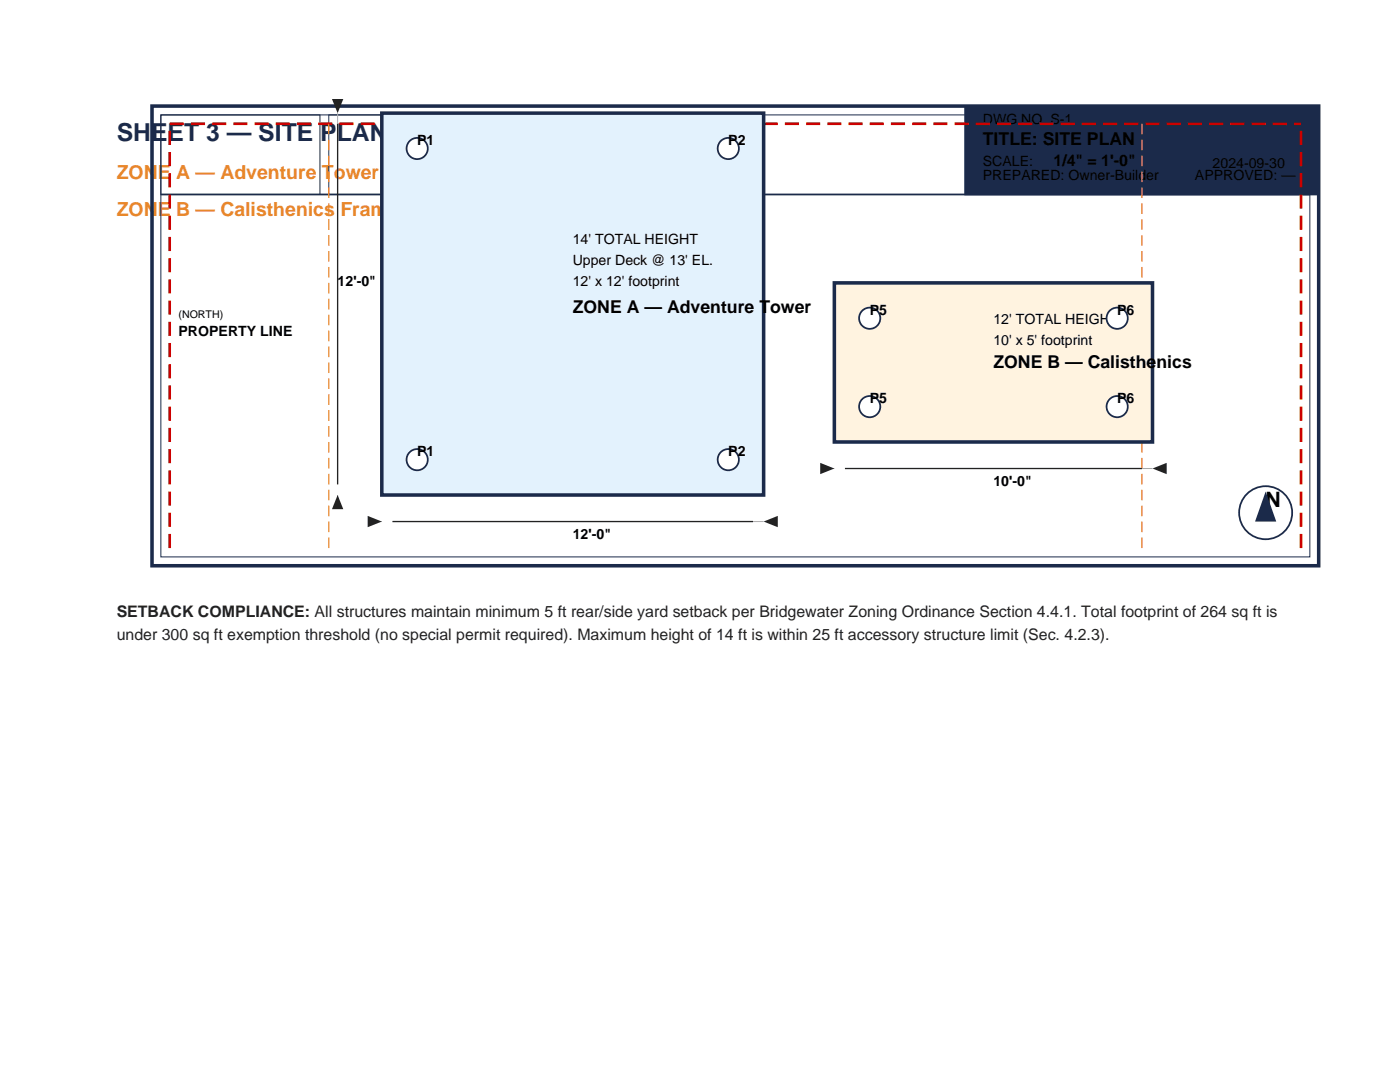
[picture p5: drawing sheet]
<svg xmlns="http://www.w3.org/2000/svg" width="279mm" height="216mm" viewBox="0 0 279 216" stroke-linecap="round" stroke-linejoin="round" font-family="sans-serif">
<defs><g id="words">
<text font-size="4.9" fill="#1b2a4a" x="23.3" y="28.2">SHEET 3 — SITE PLAN / ZONING COMPLIANCE</text>
<text font-size="4.2" x="252.6" y="101.2">N</text>
<g font-size="3.9" fill="#e8872a">
<text x="23.3" y="35.6">ZONE A — Adventure Tower (12x12 ft, 14 ft tall)</text>
<text x="23.3" y="43">ZONE B — Calisthenics Frame (10x5 ft, 12 ft tall)</text>
</g>
<g font-size="3.5">
<text x="196.1" y="28.9">TITLE: SITE PLAN</text>
<text x="114.3" y="62.4">ZONE A — Adventure Tower</text>
<text x="198.3" y="73.4">ZONE B — Calisthenics</text>
</g>
<text font-size="3.2" x="210.3" y="33.2">1/4&quot; = 1'-0&quot;</text>
<g font-size="3.2" fill="#222">
<text x="23.3" y="123.1">SETBACK COMPLIANCE: All structures maintain minimum 5 ft rear/side yard setback per Bridgewater Zoning Ordinance Section 4.4.1. Total footprint of 264 sq ft is</text>
<text x="23.3" y="127.7">under 300 sq ft exemption threshold (no special permit required). Maximum height of 14 ft is within 25 ft accessory structure limit (Sec. 4.2.3).</text>
</g>
<g font-size="2.8">
<text x="83.3" y="28.9">P1</text>
<text x="145.3" y="28.9">P2</text>
<text x="196.1" y="24.7">DWG NO. S-1</text>
<text x="196.1" y="33.2">SCALE:</text>
<text x="196.1" y="36">PREPARED: Owner-Builder</text>
<text x="238.5" y="36">APPROVED: —</text>
<text x="242" y="33.5">2024-09-30</text>
<text x="114.3" y="52.9">Upper Deck @ 13' EL.</text>
<text x="114.3" y="48.7">14' TOTAL HEIGHT</text>
<text x="67.4" y="57.2">12'-0&quot;</text>
<text x="114.3" y="57.2">12' x 12' footprint</text>
<text x="173.6" y="62.8">P5</text>
<text x="198.3" y="64.6">12' TOTAL HEIGHT</text>
<text x="223" y="62.8">P6</text>
<text x="35.6" y="67">PROPERTY LINE</text>
<text x="198.3" y="68.8">10' x 5' footprint</text>
<text x="173.6" y="80.4">P5</text>
<text x="223" y="80.4">P6</text>
<text x="83.3" y="91">P1</text>
<text x="145.3" y="91">P2</text>
<text x="198.3" y="97">10'-0&quot;</text>
<text x="114.3" y="107.6">12'-0&quot;</text>
</g>
<text font-size="2.1" x="35.6" y="63.5">(NORTH)</text>
</g></defs>
<path d="M30.3 21.2h232.9v91.7h-232.9z" fill="none" stroke="#1b2a4a" stroke-width=".71" stroke-linecap="butt"/>
<path d="M32.1 22.9h229.3v88.2h-229.3zM32.1 22.9h31.8v15.9h-31.8zM65.6 22.9h24.7v15.9h-24.7z" fill="none" stroke="#1b2a4a" stroke-width=".2"/>
<path d="M32.1 38.8h229.3" fill="none" stroke="#1b2a4a" stroke-width=".35"/>
<path d="M192.6 21.2h70.6v17.6h-70.6z" fill-rule="evenodd" fill="#1b2a4a" stroke="#1b2a4a" stroke-width=".35"/>
<path d="M33.9 24.7h225.7M33.9 109.4v-84.7M259.6 109.4v-84.7" fill="none" stroke="#c00" stroke-width=".53" stroke-dasharray="2.8 1.4" stroke-linecap="butt"/>
<path d="M65.6 109.4v-84.7M227.9 109.4v-84.7" fill="none" stroke="#e8872a" stroke-width=".26" stroke-dasharray="2.1 1.1" stroke-linecap="butt"/>
<path d="M76.2 22.6h76.2v76.2h-76.2z" fill-rule="evenodd" fill="#e3f2fd" stroke="#1b2a4a" stroke-width=".71" stroke-linecap="butt"/>
<g fill="#fff" stroke="#1b2a4a" stroke-width=".35">
<circle cx="83.3" cy="91.7" r="2.12"/>
<circle cx="83.3" cy="29.6" r="2.12"/>
<circle cx="145.3" cy="91.7" r="2.12"/>
<circle cx="145.3" cy="29.6" r="2.12"/>
</g>
<path d="M166.5 56.4h63.5v31.8h-63.5z" fill-rule="evenodd" fill="#fff3e0" stroke="#1b2a4a" stroke-width=".71" stroke-linecap="butt"/>
<g fill="#fff" stroke="#1b2a4a" stroke-width=".35">
<circle cx="173.6" cy="81.1" r="2.12"/>
<circle cx="173.6" cy="63.5" r="2.12"/>
<circle cx="223" cy="81.1" r="2.12"/>
<circle cx="223" cy="63.5" r="2.12"/>
</g>
<path d="M74.1 104.1h2.1M150.3 104.1h2.1" fill="none" stroke="#aaa" stroke-width=".2"/>
<path d="M78.3 104.1h72" fill="none" stroke="#222" stroke-width=".26"/>
<g fill="#222">
<path d="M73.4 102.9l2.8 1.2-2.8 1.1z"/>
<path d="M152.4 104.1l2.8-1.2v2.3z"/>
</g>
<path d="M164.4 93.5h2.1M227.9 93.5h2.1" fill="none" stroke="#aaa" stroke-width=".2"/>
<path d="M168.6 93.5h59.3" fill="none" stroke="#222" stroke-width=".26"/>
<g fill="#222">
<path d="M163.7 92.4l2.8 1.1-2.8 1.1z"/>
<path d="M230 93.5l2.8-1.1v2.2z"/>
</g>
<path d="M67.4 22.6v2.1M67.4 98.8v2.1" fill="none" stroke="#aaa" stroke-width=".2"/>
<path d="M67.4 24.7v72" fill="none" stroke="#222" stroke-width=".26"/>
<g fill="#222">
<path d="M67.4 98.8l1.1 2.8h-2.2z"/>
<path d="M66.3 19.8h2.2l-1.1 2.8z"/>
</g>
<circle cx="252.6" cy="102.3" r="5.3" fill="none" stroke="#1b2a4a" stroke-width=".35"/>
<path d="M252.6 98.1l2.1 6h-4.2z" fill="#1b2a4a"/>
<use href="#words"/>
</svg>
